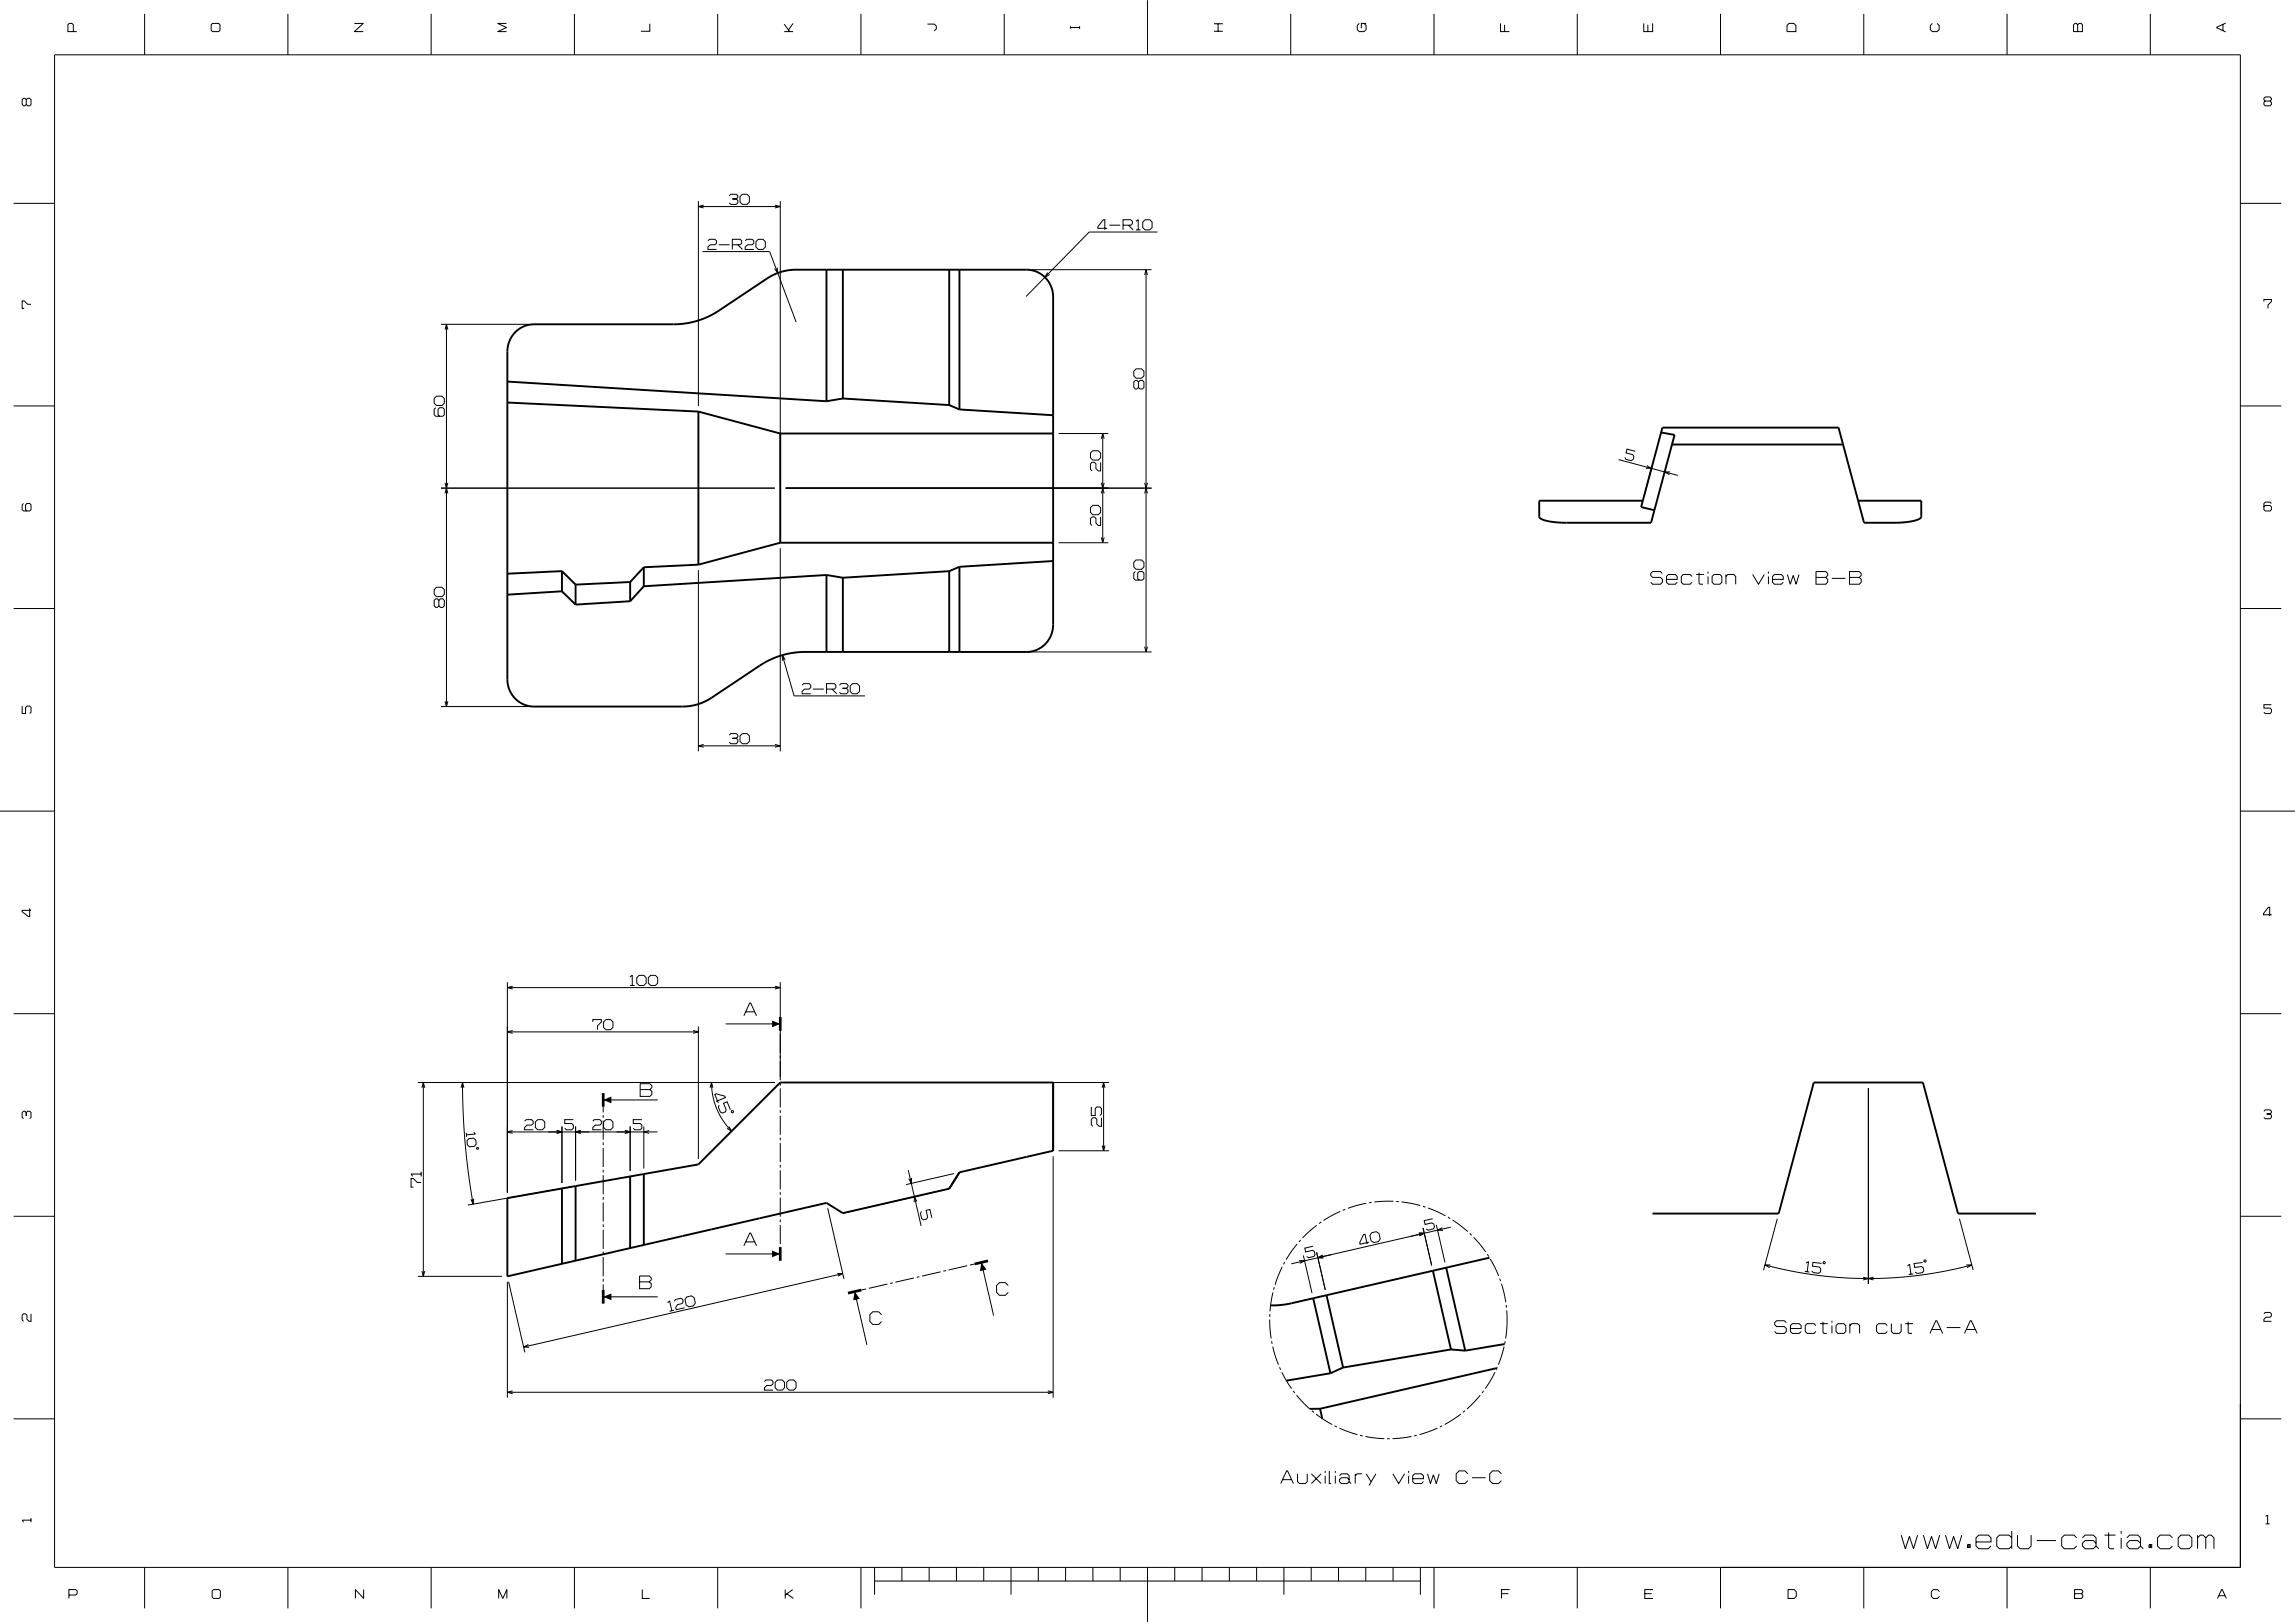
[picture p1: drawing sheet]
<svg xmlns="http://www.w3.org/2000/svg" width="841mm" height="594mm" viewBox="0 0 841 594" stroke-linecap="round" stroke-linejoin="round" font-family="sans-serif">
<g fill="none" stroke="#000" stroke-width=".37">
<path d="M26.9 11.6v-2.5l-.5-.5h-1l-.5 .5v2.5h3.2M53 5.1v15M77.4 9.1l.5-.5h2.2l.5 .5v2l-.5 .5h-2.2l-.5-.5zM105.5 5.1v15M129.9 8.6h3.2l-3.2 3h3.2M158 5.1v15M185.6 8.6h-3.2l3.2 1.5-3.2 1.5h3.2M210.5 5.1v15M238.1 8.7v2.8h-3.2M263 5.1v15M287.4 11.6h3.2M287.4 8.8l2 2.8"/>
<path d="M290.6 8.6l-1.7 2.5M315.5 5.1v15M339.9 8.8h2.5l.7 .8v1l-.7 .7M368 5.1v15M392.4 9.6v1M392.4 10.1h3.2M395.6 9.6v1M420.5 .1v20M444.9 11.5h3.2M444.9 8.7h3.2M446.4 8.7v2.8M473 5.1v15"/>
<path d="M498.1 8.6l-.7 .7v1.5l.7 .8h1.8l.7-.8v-1.5l-.7-.7M500.6 8.6h-1.7v1.7M525.5 5.1v15M549.9 8.6v3h3.2M551.4 9.1v2.5M578 5.1v15M602.4 8.6v3h3.2v-3M603.9 9.1v2.5M630.5 5.1v15M655.6 8.6h1.8l.7 .7v2.3h-3.2v-2.3zM683 5.1v15M708.1 8.6l-.7 .7v1.5l.7 .8h1.8l.7-.8v-1.5l-.7-.7"/>
<path d="M735.5 5.1v15M761.4 9.1l.5-.5h.7l.5 .5v2.5h-3.2v-2.5l.5-.5h.5l.5 .5v2.5M788 5.1v15M814.6 9v2.2M815.6 8.5l-3.2 1.5v.2l3.2 1.5M8.1 36.5l.5-.5h.5l.5 .5v1.8l-.5 .5h-.5l-.5-.5zM9.6 36.5l.5-.5h.8l.5 .5v1.8l-.5 .5h-.8l-.5-.5M20 20.1h801v554h-801zM829.6 36l.5-.5h1.8l.5 .5v.5l-.5 .5h-1.8l-.5-.5zM830.1 37l-.5 .5v.8l.5 .5h1.8l.5-.5v-.8l-.5-.5M5 74.5h15M255.9 73.6v75.1"/>
<path d="M255.9 75.6h30M257.9 75.1l-2 .5 2 .6M267.2 71.7l.6-.5h2l.6 .5v.6l-.6 .6h-1.4h1.4l.6 .5v.9l-.6 .6h-2l-.6-.6M272 71.2h1.8l.8 .8v2l-.8 .9h-1.8l-.8-.9v-2zM284 75.1l1.9 .5-1.9 .6M285.9 73.6v103.2M821 74.5h15M257.4 92.1h24.7l9.6 25.9M259.4 88.2l.6-.6h2l.6 .6v.9l-.6 .5h-1.7l-.9 .9v.9h3.2M263.4 89.6h4M268.4 89.6h2.8l.6-.5v-.9l-.6-.6h-2.8v3.8M270.4 89.6l1.7 1.8"/>
<path d="M273.1 88.2l.6-.6h2l.5 .6v.9l-.5 .5h-1.8l-.8 .9v.9h3.1M277.9 87.6h1.7l.9 .9v2l-.9 .9h-1.7l-.9-.9v-2zM284.8 98l.2 2-1.2-1.6M378.2 98.8h43.8M383.9 99.8l-1 1.8 1.7-1.1M405.7 83.6h-3.4v-.5l2-2.6h.6v3.7M406.5 82.5h4M411.5 82.5h2.9l.6-.6v-.8l-.6-.6h-2.9v3.7M413.5 82.5l1.8 1.7M416.3 81.1l.8-.6v3.7M416.3 84.2h1.7M418.8 81.3l.8-.8h1.7l.9 .8v2l-.9 .9h-1.7l-.8-.9z"/>
<path d="M420 98.8v140M424.2 85h-25l-23.2 23.6M11.4 111.5h-1.3l-1.2-1.3h-.8v2.8h.8M161.6 118.8h32.1M163.6 118.8v140M419.5 100.7l.5-1.9 .5 1.9M829.6 110.5v-.8h2.8v.8l-1.3 1.2v1.3M163.1 120.7l.5-1.9 .5 1.9M415.5 136l.8-.9h2l.9 .9v1.7l-.9 .8h-2l-.8-.8zM416.1 139.3h.5l.6 .6v2l-.6 .6h-.5l-.6-.6v-2zM417.2 139.9l.6-.6h.8l.6 .6v2l-.6 .6h-.8l-.6-.6M5 148.7h15"/>
<path d="M159.1 146l.9-.9h2l.8 .9v1.7l-.8 .8h-2l-.9-.8zM159.7 149.3l-.6 .6v2l.6 .6h2.5l.6-.6v-2l-.6-.6h-1.1l-.6 .6v2l.6 .6M387.9 158.8h18.2M404.1 158.8v40M821 148.7h15M161.6 178.8h122.3M163.1 176.9l.5 1.9 .5-1.9M287.9 178.8h134.1M399.6 166l.9-.9h2l.8 .9v1.7l-.8 .8h-2l-.9-.8zM403.3 169.3v3.2h-.8l-.9-.9v-1.7l-.6-.6h-.8l-.6 .6v2l.6 .6M403.6 176.9l.5 1.9 .5-1.9M403.6 160.7l.5-1.9 .5 1.9"/>
<path d="M419.5 176.9l.5 1.9 .5-1.9M593.1 168.3l21.8 5.8M599.3 165.3l-3.1-.8-.3 1.4 2.4 .6 .5 .7-.3 1.1-.7 .4-2-.5-.4-.7M603.5 170.6l1.7 1h-2M605.7 169.6l-3.2 11.9M612 172.8h-2l1.8 1M8.6 184.4l-.5 .5v1.8l.5 .5h2.3l.5-.5v-1.8l-.5-.5h-1l-.5 .5v1.8l.5 .5M163.1 180.7l.5-1.9 .5 1.9M387.9 198.8h18.2M399.6 186l.9-.9h2l.8 .9v1.7l-.8 .8h-2l-.9-.8zM403.3 189.3v3.2h-.8l-.9-.9v-1.7l-.6-.6h-.8l-.6 .6v2l.6 .6M403.6 180.7l.5-1.9 .5 1.9"/>
<path d="M403.6 196.8l.5 2 .5-2M419.5 180.7l.5-1.9 .5 1.9M832.4 184.4l-.5-.5h-1.8l-.5 .5v2.3l.5 .5h1.8l.5-.5v-1l-.5-.5h-1.8l-.5 .5M159.1 219.9l.6-.6h.5l.6 .6v2l-.6 .6h-.5l-.6-.6zM160 215.1h2l.8 .9v1.7l-.8 .8h-2l-.9-.8v-1.7zM160.8 219.9l.6-.6h.8l.6 .6v2l-.6 .6h-.8l-.6-.6M255.9 208.8v66.4M285.9 200.8v74.4M415.5 206l.8-.9h2l.9 .9v1.7l-.9 .8h-2l-.8-.8zM416.1 209.3l-.6 .6v2l.6 .6h2.5l.6-.6v-2l-.6-.6h-1.1l-.6 .6v2l.6 .6M609.2 210.1l-.7-.8h-2.9l-.7 .8v.7l.7 .7h2.9l.7 .7v1.1l-.7 .7h-2.9l-.7-.7M610.7 212.2h3.9v-1.1l-.7-.7h-2.5l-.7 .7v2.2l.7 .7h2.5l.7-.7"/>
<path d="M620.1 211.1l-.8-.7h-2.5l-.7 .7v2.2l.7 .7h2.5l.8-.7M621.6 210.4h2.8M622.6 209.7v3.9l.4 .4h1.1M625.9 209.3v.8M625.9 211.1v2.9M628.1 210.4h2.2l.7 .7v2.2l-.7 .7h-2.2l-.7-.7v-2.2zM632.5 211.1l.7-.7h2.1l.8 .7v2.9M632.5 210.4v3.6M642.3 210.4l2.1 3.6 2.2-3.6M648.1 209.3v.8M648.1 211.1v2.9M649.6 212.2h3.9v-1.1l-.7-.7h-2.5l-.7 .7v2.2l.7 .7h2.5l.7-.7"/>
<path d="M655 210.4l1.1 3.6 1-3.2 1.1 3.2 1.1-3.6M665.5 211.5h3.6l.7-.7v-.7l-.7-.8h-3.6v4.7h3.6l.7-.7v-1.1l-.7-.7M671.3 211.8h5M677.8 211.5h3.5l.8-.7v-.7l-.8-.8h-3.5v4.7h3.5l.8-.7v-1.1l-.8-.7M5 222.9h15M286.7 240l4.3 14.9h26M349.8 238.8h72.2M419.5 236.9l.5 1.9 .5-1.9M821 222.9h15M8.1 258.6v2.8h1.3v-2.3l.5-.5h1l.5 .5v1.8l-.5 .5M161.6 258.8h32.1M163.1 256.9l.5 1.9 .5-1.9"/>
<path d="M287.7 241.7l-1-1.7v2M294 251l.5-.6h2l.6 .6v.8l-.6 .6h-1.7l-.8 .8v.9h3.1M297.9 252.4h4M302.9 252.4h2.9l.5-.6v-.8l-.5-.6h-2.9v3.7M304.9 252.4l1.7 1.7M307.6 251l.6-.6h2l.6 .6v.5l-.6 .6h-1.4h1.4l.6 .6v.8l-.6 .6h-2l-.6-.6M312.4 250.4h1.7l.9 .8v2l-.9 .9h-1.7l-.8-.9v-2zM832.4 258.1h-2.8v1.3h2.3l.5 .5v1l-.5 .5h-1.8l-.5-.5M255.9 273.2h30M257.9 272.7l-2 .5 2 .5M267.2 269.3l.6-.6h2l.6 .6v.5l-.6 .6h-1.4h1.4l.6 .6v.8l-.6 .6h-2l-.6-.6M271.2 269.5l.8-.8h1.8l.8 .8v2l-.8 .9h-1.8l-.8-.9z"/>
<path d="M284 272.7l1.9 .5-1.9 .5M0 297.1h20M821 297.1h20M10.9 332.7v3h-.5l-2.3-1.8v-.5h3.3M832.5 335.1h-3v-.5l1.8-2.3h.5v3.3M185.9 359.7v77.1M230.8 357.8l.9-.6v3.7M234.2 357.2h1.7l.9 .9v2l-.9 .8h-1.7l-.8-.8v-2zM237.6 358.1l.8-.9h1.8l.8 .9v2l-.8 .8h-1.8l-.8-.8zM285.9 359.7v35.9M5 371.3h15M185.9 361.7h100"/>
<path d="M185.9 377.9h70M187.9 361.2l-2 .5 2 .5M187.9 377.4l-2 .5 2 .6M217.2 374.3v-.9h3.2v.9l-1.4 1.4v1.5M221.2 374.3l.8-.9h1.8l.8 .9v2l-.8 .9h-1.8l-.8-.9zM230.8 360.9h1.8M254 377.4l1.9 .5-1.9 .6M255.9 375.9v48.6M265.9 375h20M272.6 372l2.1-4.6h.4l2.1 4.6M273.3 370.6h3.2M284 361.2l1.9 .5-1.9 .5"/>
<path d="M821 371.3h15M153.1 396.5h130.8M154.6 398.4l.5-1.9 .6 1.9M155.1 396.5v71M169 398.4l.5-1.9 .5 1.9M169.5 396.5l.3 12 .7 10.5 1.2 11.1 1.7 10.9M234.6 399.1h3.6l.7-.7v-.8l-.7-.7h-3.6v4.7h3.6l.7-.7v-1.1l-.7-.7M260.2 398.4l.5-1.9 .6 1.9M260.7 396.5l.5 4.7 1.4 4.8 2.3 4.4 3.2 3.9M285.9 396.6v1M285.9 398.6v7M287.9 396.5h118.5"/>
<path d="M403.9 398.4l.5-1.9 .5 1.9M404.4 396.5v25M684.7 398.5v71.8M8.6 409.8l-.5-.5v-1.8l.5-.5h.5l.5 .5v1.3v-1.3l.5-.5h.8l.5 .5v1.8l-.5 .5M170.9 414.9l.1 1.5M171.8 417l1.8-.1 .8 .7 .1 1.5-.7 .8-1.7 .1-.8-.7-.2-1.5zM173.6 414.7l.6 .7-3.3 .3M185.9 414.6h55M187.9 414.1l-2 .5 2 .5M192.2 410.7l.6-.6h2l.6 .6v.8l-.6 .6h-1.7l-.9 .8v.9h3.2M197 410.1h1.8l.8 .8v2l-.8 .9h-1.8l-.8-.9v-2zM204 414.1l1.9 .5-1.9 .5"/>
<path d="M205.9 412.6v20.7M210.1 410.1h-3.1v1.4h2.5l.6 .6v1.1l-.6 .6h-2l-.5-.6M210.9 412.6v19.8M212.9 414.1l-2 .5 2 .5M217.2 410.7l.6-.6h2l.6 .6v.8l-.6 .6h-1.7l-.9 .8v.9h3.2M221 405.4v2M221 408.4v1M221 410.4v7M221 418.4v1M221 402.9h20M222 410.1h1.8l.8 .8v2l-.8 .9h-1.8l-.8-.9v-2zM229 414.1l1.9 .5-1.9 .5"/>
<path d="M230.9 412.6v16.3M235.2 410.1h-3.1v1.4h2.5l.6 .6v1.1l-.6 .6h-2l-.5-.6M235.9 412.6v15.4M237.9 414.1l-2 .5 2 .5M262.4 403.4l3.4-1.4-.2-.5-3.1-.9-.6 .2 1.3 3.2M263.6 404.7l-.4 .8 .8 1.8 .8 .4 1-.5 .3-.7-1-2.4 1.4-.6 1.2 2.9M267.1 412.6l1 1.7-1.7-1M268.1 406.8l.6 .1v.6l-.6-.1zM285.9 406.6v1M285.9 408.6v7M285.9 416.6v1M285.9 418.6v7"/>
<path d="M399.9 405.4v3.2h1.5v-2.6l.5-.6h1.2l.5 .6v2l-.5 .6M403.6 409.4v3.1h-.8l-.9-.8v-1.7l-.5-.6h-.9l-.6 .6v2l.6 .5M403.9 419.5l.5 2 .5-2M829.6 407l.5-.5h1.8l.5 .5v.5l-.5 .5h-1.3h1.3l.5 .5v.8l-.5 .5h-1.8l-.5-.5M154.3 433.1h-1.4l-1.4-1.4h-.9v3.1h.9M154.3 430h-3.7l.6 .9M154.3 429.2v1.7M173.6 439l-.2 2-.9-1.8M174.8 420.3l.5 .1-.2 .5-.5-.2zM209 434.8l-37.6 6.6M221 420.4v7M221 428.4v1"/>
<path d="M221 430.4v7M221 438.4v1M285.9 426.6v1M285.9 428.6v7M285.9 436.6v1M285.9 438.6v7M332.8 428.6l4.8 20.4M334 431.4v2l-1-1.7M347.8 435.4l-38.9 8.9M349.7 429.8l-17.7 4.1M385.9 423.5v88.4M387.9 421.5h18.5"/>
<path d="M510.6 440l-7 .3M5 445.5h15M221 440.4v7M221 448.4v1M221 450.4v7M221 458.4v1M265.9 459.3h20M272.6 456.3l2.1-4.7h.4l2.1 4.7M273.3 454.9h3.2M285.9 446.6v1M285.9 448.6v7M285.9 456.6v.2"/>
<path d="M303.3 442.5l6 25.9M336 440.1l-.9-1.8-.1 2M337.7 443.7l-.4 .7 .4 1.9 .7 .5 1.1-.3 .5-.7-.6-2.5 1.4-.3 .7 3.1M475.3 455.6l-4 5.8M476.6 454.1l-.6 .8M477.6 459.8l3.2 13.8M481.2 456.4l-3 .7 .3 1.4 2.5-.5 .7 .4 .2 1.1-.4 .7-2 .4-.6-.4M482.5 458.7l3.2 13.7M482.6 448.8l-5.3 4.6M484.2 447.6l-.8 .6M484.7 459.7l-1.8 1h2M491.1 443.7l-6.1 3.3"/>
<path d="M493 442.9l-.9 .4M500.7 440.7l-6.8 1.9M501.7 454.9l-3.3 .8-.1-.5 1.3-3 .6-.1 .8 3.6M502.6 440.4l-.9 .1M502.7 451.5l1.6-.4 1.1 .7 .4 1.9-.6 1-1.7 .4-1-.6-.5-2zM511.6 440l1 .1M513.6 440.2l6.9 1.4M519.9 451.6l2 .1-1.7 .9M521.4 441.8l1 .3M521.5 449.7l3.1 13.8M523.3 442.5l6.4 2.8M525 446.4l-3.1 .7 .3 1.4 2.5-.6 .7 .4 .3 1.1-.4 .7-2 .5-.7-.5"/>
<path d="M526.4 448.6l3.1 13.8M528.6 449.6l-1.8 1h2M530.6 445.8l.8 .5M531.7 449.4l-58.5 13.5M532.3 446.8l5.6 4.3M538.6 451.8l.7 .7M540 453.2l4.5 5.4M545 459.4l.6 .8M651.3 446.4l-5 18.8M718.1 446.4l5 18.8M821 445.5h15M153.1 467.5h30.8"/>
<path d="M154.6 465.6l.5 1.9 .6-1.9M185.9 469.5v42.4M186.4 469.4l5.9 25.9M221 460.4v7M221 468.4v1M221 470.4v2.1M221 475h20M234.4 469.5h3.5l.8-.7v-.7l-.8-.7h-3.5v4.6h3.5l.8-.7v-1.1l-.8-.7M244.7 477.2l.7-.7 .8 3.6M247 479.9l-1.6 .4M247.1 476.6l.4-.6 2-.5 .7 .4 .2 .9-.5 .7-1.6 .3-.7 1.1 .2 .8 3.1-.7M251.7 475l1.6-.4 1.1 .7 .4 1.9-.6 1-1.7 .4-1-.6-.5-2z"/>
<path d="M306.8 466.4l2 .1-1.7 .9M308.8 466.5l-116.9 26.9M313.2 473.1l4.5 19.5M317.4 472.1l-1.8 .4M325.2 470.3l-6.8 1.6M327.2 469.9l-1 .2M335 468.1l-6.9 1.5M336.9 467.6l-1 .2M344.7 465.8l-6.8 1.6M346.7 465.4l-1 .2M354.4 463.6l-6.8 1.5M357.2 462.9l-1.8 .4"/>
<path d="M359.6 462.4l4.5 19.5M369.5 470.8l-1.1-1h-2.1l-1.1 1v2.6l1.1 1h2.1l1.1-1M466.5 473.4l-1.1 6.9M467 471.4l-.3 1M469.9 464l-2.6 6.5M470.8 462.2l-.5 .9M476.1 461.7l2 .1-1.8 .9M546.1 461.1l3.1 6.2M549.6 468.3l.3 .9M550.2 470.2l1.6 6.8M551.9 478l.2 1M552.2 480l.1 5.3-.5 4.9"/>
<path d="M646.8 463.3l9.5 2.2 9.1 1.5 9.4 1 9 .3 10.9-.4 9.4-.9 8.9-1.5 9.6-2.2M648.8 463.3h-2l1.7 1M661.4 465.7l1.7 .2M661.8 462.6l.9-.5-.4 3.7M667.5 462.7l-3.1-.4-.2 1.5 2.5 .3 .5 .6-.1 1.2-.7 .5-1.9-.3-.5-.6M668.1 462.3l.6-.2 .2 .6-.6 .2zM682.7 467.8l2 .5-2 .5M686.6 467.8l-1.9 .5 1.9 .5M699 463.7l.8-.7 .5 3.7M701.1 466.6l-1.7 .2M704.6 462.4l-3.2 .4 .2 1.4 2.6-.3 .6 .5 .2 1.1-.5 .6-2 .3-.7-.5M705.2 461.5l.6 .2-.2 .6-.6-.2z"/>
<path d="M720.6 463.3h2l-1.8 1M11.4 481.2v2.8h-.8l-.7-.8v-1.5l-.5-.5h-.8l-.5 .5v1.8l.5 .5M193.7 492.4l-1.8 1h2M323 481.5l-1-1h-2.2l-1 1v2.5l1 1.1h2.2l1-1.1M465.3 483.3l.5 7M465.3 481.3v1M466 491.2l.2 1M466.4 493.2l2.1 6.7M551.2 493.2l-2.1 6.7M551.6 491.2l-.2 1M654.6 484.4l-.7-.7h-2.9l-.7 .7v.8l.7 .7h2.9l.7 .7v1.1l-.7 .7h-2.9l-.7-.7M656.1 486.6h3.9v-1.1l-.7-.7h-2.5l-.7 .7v2.2l.7 .7h2.5l.7-.7"/>
<path d="M665.5 485.5l-.7-.7h-2.5l-.8 .7v2.2l.8 .7h2.5l.7-.7M667 484.8h2.8M668 484.1v3.9l.4 .4h1.1M671.3 483.7v.7M671.3 485.5v2.9M672.8 485.5l.7-.7h2.2l.7 .7v2.2l-.7 .7h-2.2l-.7-.7zM677.9 485.5l.7-.7h2.2l.7 .7v2.9M677.9 484.8v3.6M691.6 485.5l-.7-.7h-2.5l-.7 .7v2.2l.7 .7h2.5l.7-.7M693.1 484.8v2.9l.7 .7h2.2l.7-.7v-2.9M698.2 484.8h2.8M699.3 484.1v3.9l.3 .4h1.1"/>
<path d="M707.3 488.4l2.1-4.7h.4l2.1 4.7M708 486.9h3.2M713.4 486.2h5M719.9 488.4l2.1-4.7h.4l2.1 4.7M720.6 486.9h3.2M829.6 481.2l.5-.5h1.8l.5 .5v.8l-.5 .5h-1.5l-.8 .7v.8h2.8M5 519.7h15M185.9 509.9h200M187.9 509.4l-2 .5 2 .6M280.1 506l.6-.6h2l.6 .6v.9l-.6 .5h-1.7l-.9 .9v.8h3.2M284.9 505.4h1.7l.9 .9v2l-.9 .8h-1.7l-.8-.8v-2zM289.2 505.4h1.7l.8 .9v2l-.8 .8h-1.7l-.9-.8v-2z"/>
<path d="M384 509.4l1.9 .5-1.9 .6M468.9 500.8l.4 .9M469.7 502.6l3.6 6M473.9 509.4l.6 .8M475.1 511l4.9 5M480.7 516.7l.8 .6M482.3 517.9l5.9 3.9M535.3 517.9l-5.9 3.8M536.9 516.7l-.8 .6M542.5 511l-4.9 5M543.7 509.4l-.6 .8M547.9 502.6l-3.6 6"/>
<path d="M548.7 500.8l-.4 .9M821 519.7h15M475.5 539.8v2.9l.7 .7h2.1l.8-.7v-2.9M480.6 539.8l3.5 3.6M484.1 539.8l-3.5 3.6M485.6 538.7v.8M487.1 538.7v4.7h.7M489 522.2l.9 .5M489.3 538.7v.8M490.8 523.1l6.6 2.3M496.6 539.8v3.6M498.4 525.7l1 .2"/>
<path d="M499.1 539.8h-1.8l-.7 .7M500.4 526.1l6.9 .8M500.6 539.8l1.8 2.9M504.2 539.8l-2.5 4.3M508.3 527h1M510.4 539.8l2.2 3.6 2.1-3.6M516.2 538.7v.8M517.2 526.1l-6.9 .8M519.2 525.7l-1 .2M523.1 539.8l1.1 3.6 1.1-3.2 1 3.2 1.1-3.6M526.7 523.1l-6.5 2.3M528.5 522.2l-.9 .5"/>
<path d="M537.9 539.8l-1.1-1.1h-2.1l-1.1 1.1v2.5l1.1 1.1h2.1l1.1-1.1M550.2 539.8l-1.1-1.1h-2.1l-1.1 1.1v2.5l1.1 1.1h2.1l1.1-1.1M11.4 556.8h-3.3l.5 .7M11.4 556v1.5M469.3 543.4l2.2-4.7h.3l2.2 4.7M470.1 541.9h3.2M485.6 540.5v2.9M489.3 540.5v2.9M490.8 540.5l.8-.7h2.1l.7 .7v2.2l.7 .7M494.4 541.9l-.7-.7h-2.1l-.8 .7v.8l.8 .7h2.1l.7-.7M516.2 540.5v2.9M517.7 541.6h3.9v-1.1l-.7-.7h-2.5l-.7 .7v2.2l.7 .7h2.5l.7-.7"/>
<path d="M539.4 541.2h5M830.2 555.4l.8-.5v3.3M830.2 558.2h1.6M53 574.1v15M105.5 574.1v15M158 574.1v15M210.5 574.1v15M263 574.1v15M315.5 574.1v15M320.5 579.1h200M320.5 574.1v10M330.5 574.1v5"/>
<path d="M340.5 574.1v5M350.5 574.1v5M360.5 574.1v5M370.5 574.1v10M380.5 574.1v5M390.5 574.1v5M400.5 574.1v5M410.5 574.1v5M420.5 574.1v20M430.5 574.1v5M440.5 574.1v5M450.5 574.1v5"/>
<path d="M460.5 574.1v5M470.5 574.1v10M480.5 574.1v5M490.5 574.1v5M500.5 574.1v5M510.5 574.1v5M520.5 574.1v10M525.5 574.1v15M578 574.1v15M630.5 574.1v15M683 574.1v15M696.7 562.3l1.5 5 1.5-4.5 1.5 4.5 1.5-5"/>
<path d="M704.8 562.3l1.5 5 1.5-4.5 1.5 4.5 1.5-5M712.9 562.3l1.5 5 1.5-4.5 1.5 4.5 1.5-5M721 565.8h1v1h-1zM721.5 565.8v1M724.1 564.8h5.5v-1.5l-1-1h-3.5l-1 1v3l1 1h3.5l1-1M735.5 574.1v15M737.2 563.3l-1-1h-3.5l-1 1v3l1 1h3.5l1-1M737.2 560.8v6.5M739.3 562.3v4l1 1h3l1-1v-4M746.4 564.3h7M761 563.3l-1-1h-3.5l-1 1v3l1 1h3.5l1-1M763.1 563.3l1-1h3l1 1v3l1 1"/>
<path d="M768.1 565.3l-1-1h-3l-1 1v1l1 1h3l1-1M771.2 562.3h4M772.7 561.3v5.5l.5 .5h1.5M777.3 560.8v1M777.3 563.3v4M779.4 563.3l1-1h3l1 1v3l1 1M784.4 565.3l-1-1h-3l-1 1v1l1 1h3l1-1M787.5 565.8h1v1h-1zM788 574.1v15M788 565.8v1M796.1 563.3l-1-1h-3.5l-1 1v3l1 1h3.5l1-1M798.2 563.3l1-1h3l1 1v3l-1 1h-3l-1-1z"/>
<path d="M805.3 563.3l1-1h1l1 1v4M805.3 562.3v5M808.3 563.3l1-1h1l1 1v4M25.2 584.2h2.5l.6-.5v-1l-.6-.5h-2.5v3.3M78.2 582.2h2l.6 .5v2.3l-.6 .5h-2l-.5-.5v-2.3zM133.3 582.2v3.3l-3.1-3.3v3.3M182.7 585.5v-3.3l1.5 3.3 1.6-3.3v3.3M235.4 582.2v3.3h2.7M287.8 582.2v3.3M288.3 583.7l2.4 1.8M290.5 582.2l-2.7 2M550.2 583.7h2.5"/>
<path d="M553.3 582.2h-3.1v3.3M602.7 583.7h2.6M605.8 582.2h-3.1v3.3h3.1M655.2 582.2h2.3l.8 .8v1.7l-.8 .8h-2.3zM710.7 583l-.7-.8h-1.5l-.8 .8v1.7l.8 .8h1.5l.7-.8M760.3 583.7h2.5l.4-.5v-.5l-.4-.5h-2.5v3.3h2.5l.4-.5v-.8l-.4-.5M812.6 585.5l1.5-3.3h.3l1.5 3.3M813.1 584.5h2.3"/>
</g>
<g fill="none" stroke="#000" stroke-width=".7" stroke-linecap="butt">
<path d="M302.9 98.8v48.2M308.9 98.8v47.2M347.8 98.8v49.6M351.6 98.8v51.2M185.9 139.8l117 7.2M188.9 121.6l3-2 3.3-.8h51.9l6.2-.7 4.5-1.4 4.1-2 20.9-13.7 3.1-1.3 3.6-.8 86.7-.1 2.4 .3 2.4 1 2 1.5 1.5 2 1 2.2 .4 2.7v120.5l-.3 2.5-1 2.3-1.4 2-1.9 1.5-2.2 1-2.4 .5h-81.7l-5.5 .5-4.3 1.1-4.1 1.8-21.6 14.1-3.4 1.5-3.8 .9-56.8 .1-2.4-.4-2.3-.9-2.1-1.7-1.5-2-.9-2.3-.4-2.5v-120.4l.3-2 .6-1.9zM185.9 147.4l70 3.3M255.9 150.7l30 8.1M255.9 150.7v56.1M285.9 158.8h100M285.9 158.8v40M308.9 146l-6 1"/>
<path d="M308.9 146l38.9 2.4M347.8 148.4l3.8 1.6M351.6 150l34.3 2.1M608.7 158.4l5 .9-8.7 32.2-33.1-.1-5.5-.7-1.7-.7-.6-.7v-5.9h37.9M612.7 162.8h62.7M285.9 198.8h100M285.9 198.8l-30 8M680.9 183.4h23.2l-.1 6-.5 .6-1.3 .5-4 .8-15.1 .2-9.4-34.9h-64.5l-7.8 29.1 4.9 1.2M205.9 209.2l-20 .9M205.9 209.2l5 4.9M205.9 216.6l-20 1.2M205.9 216.6l5 4.8"/>
<path d="M205.9 209.2v7.4M210.9 214.1v7.3M230.9 213.2l-20 .9M230.9 213.2v7M235.9 207.8l-5 5.4M235.9 207.8v6.9M235.9 214.7l-5 5.5M255.9 206.8l-20 1M302.9 210.6v28.2M302.9 210.6l-67 4.1M302.9 210.6l6 1M308.9 211.6v27.2"/>
<path d="M347.8 209.2v29.6M347.8 209.2l-38.9 2.4M351.6 207.6v31.2M351.6 207.6l-3.8 1.6M385.9 205.5l-34.3 2.1M230.9 220.2l-20 1.2M185.9 438.8l70-12.3 30-30h100v25l-34.3 7.9-3.8 6-38.9 8.9-6-3.7-117 26.9zM205.9 435.3v27.6M210.9 434.4v27.3M230.9 430.9v26.2M235.9 430v26M605.6 444.5h46.2l12.9-48h40l12.8 48h28.6"/>
<path d="M481.2 475.5l6.4 27.5M486.1 474.4l6.1 26.5M525.1 465.4l6.6 28.9M530 464.3l7 30.4M545.8 460.7l-72.5 16.6-3.7 .7-4 .1M531.7 494.3l-39.5 6.6M531.7 494.3l5.3 .4M551.4 492.3l-14.4 2.4M483.7 516l.9 3.6M483.7 516h-3.8M487.6 503l-16.2 2.7M492.2 500.9l-4.6 2.1"/>
<path d="M548.6 501.1l-64.9 14.9"/>
</g>
<path d="M285.9 372.5v5M221 400.4v5M285.9 456.8v5M221 472.5v5M315.6 472.5l-4.8 1.1M362.1 461.8l-4.9 1.1" fill="none" stroke="#000" stroke-width="1" stroke-linecap="butt"/>
<path d="M282.9 373.8l3 1.2-3 1.3zM221 402.9l3-1.3v2.5zM221 475l3-1.3v2.5zM282.9 458l3 1.3-3 1.2zM313.2 473.1l1.9 2.6-2.4 .6zM359.6 462.4l1.9 2.6-2.4 .6z" fill="#000"/>
</svg>
